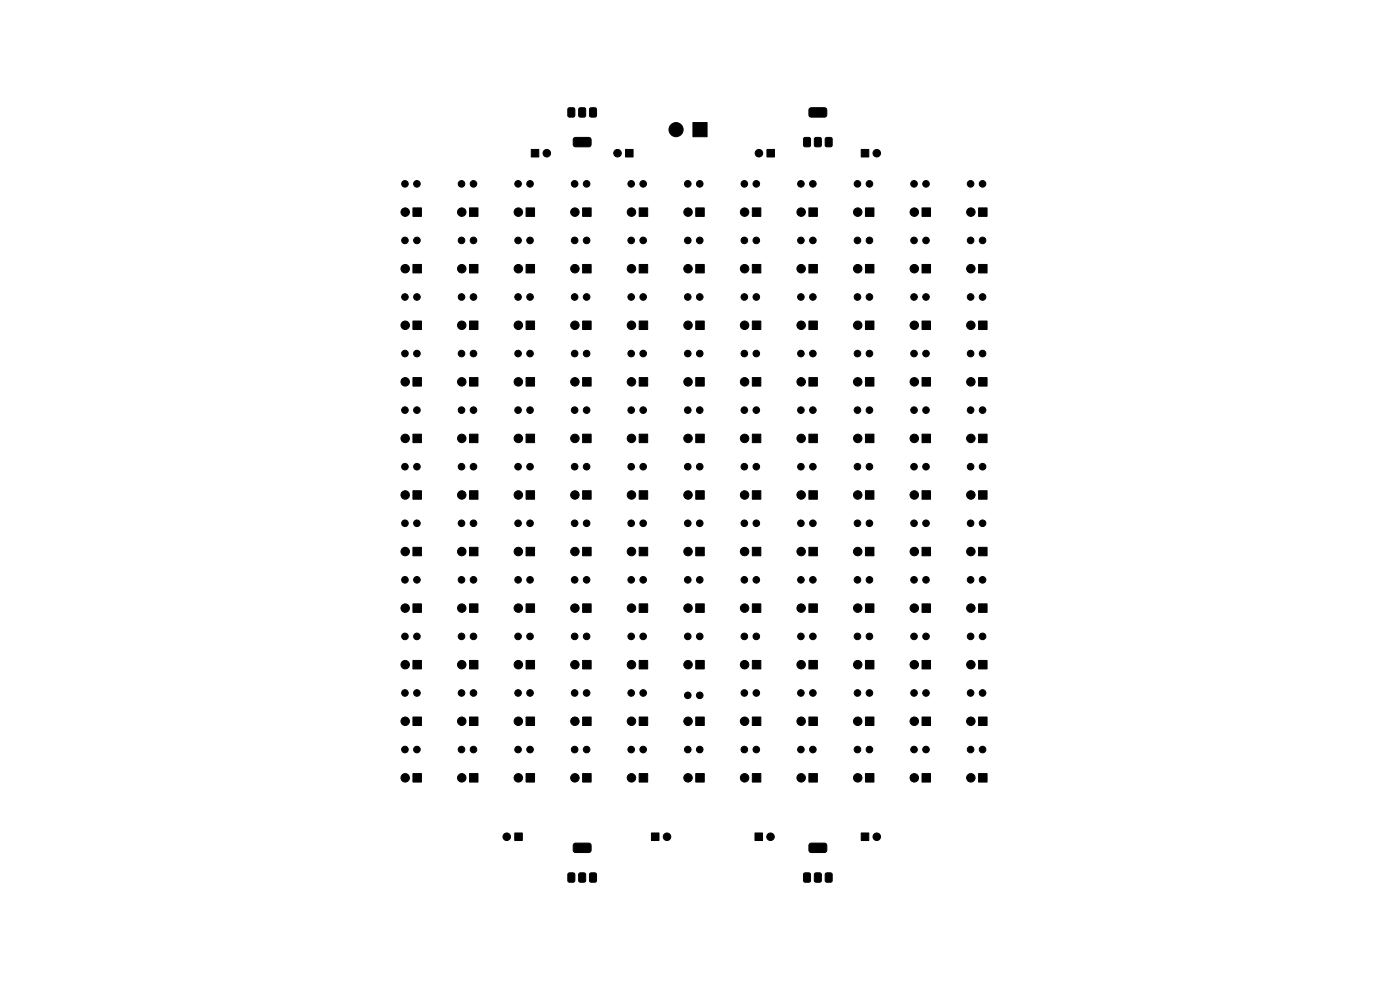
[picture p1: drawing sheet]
<svg xmlns="http://www.w3.org/2000/svg" width="297mm" height="210mm" viewBox="0 0 297 210" stroke-linecap="round" stroke-linejoin="round" font-family="sans-serif">
<g fill="#000" stroke="#000" stroke-width=".21">
<path d="M112.7 31.7h1.6v1.6h-1.6zM120.5 23l.3-.1h.9l.2 .1 .1 1.5-.2 .3-1 .1-.3-.2zM121.7 29.3l.4-.1h3l.3 .3-.1 1.4-.4 .3-3-.1-.3-.5v-1.1zM122.8 23l.3-.1h.9l.2 .1 .1 1.5-.2 .3-1 .1-.3-.2zM125.2 22.9h1l.3 .1 .1 1.5-.2 .3-1 .1-.3-.2v-1.5zM132.7 31.7h1.6v1.6h-1.6zM147 26h3v3h-3zM162.7 31.7h1.6v1.6h-1.6zM170.5 29.3l.3-.1h.9l.2 .1 .1 1.5-.2 .3-1 .1-.3-.2zM172.9 29.2h1l.3 .1 .1 1.5-.2 .3-1 .1-.3-.2v-1.5zM171.7 23l.4-.1h3l.3 .3-.1 1.4-.4 .3-3-.1-.3-.5v-1.1zM175.2 29.2h1l.3 .1 .1 1.5-.2 .3-1 .1-.3-.2v-1.5z"/>
<path d="M182.7 31.7h1.6v1.6h-1.6zM87.6 44.1h1.8v1.8h-1.8zM87.6 56.1h1.8v1.8h-1.8zM99.6 44.1h1.8v1.8h-1.8zM99.6 56.1h1.8v1.8h-1.8zM111.6 44.1h1.8v1.8h-1.8zM111.6 56.1h1.8v1.8h-1.8zM123.6 44.1h1.8v1.8h-1.8zM123.6 56.1h1.8v1.8h-1.8zM135.6 56.1h1.8v1.8h-1.8zM135.6 44.1h1.8v1.8h-1.8zM147.6 56.1h1.8v1.8h-1.8z"/>
<path d="M147.6 44.1h1.8v1.8h-1.8zM159.6 56.1h1.8v1.8h-1.8zM159.6 44.1h1.8v1.8h-1.8zM171.6 56.1h1.8v1.8h-1.8zM171.6 44.1h1.8v1.8h-1.8zM183.6 44.1h1.8v1.8h-1.8zM183.6 56.1h1.8v1.8h-1.8zM195.6 56.1h1.8v1.8h-1.8zM195.6 44.1h1.8v1.8h-1.8zM207.6 44.1h1.8v1.8h-1.8zM207.6 56.1h1.8v1.8h-1.8zM87.6 68.1h1.8v1.8h-1.8z"/>
<path d="M99.6 68.1h1.8v1.8h-1.8zM111.6 68.1h1.8v1.8h-1.8zM123.6 68.1h1.8v1.8h-1.8zM135.6 68.1h1.8v1.8h-1.8zM147.6 68.1h1.8v1.8h-1.8zM159.6 68.1h1.8v1.8h-1.8zM171.6 68.1h1.8v1.8h-1.8zM183.6 68.1h1.8v1.8h-1.8zM195.6 68.1h1.8v1.8h-1.8zM207.6 68.1h1.8v1.8h-1.8zM87.6 80.1h1.8v1.8h-1.8zM87.6 92.1h1.8v1.8h-1.8z"/>
<path d="M99.6 92.1h1.8v1.8h-1.8zM99.6 80.1h1.8v1.8h-1.8zM111.6 92.1h1.8v1.8h-1.8zM111.6 80.1h1.8v1.8h-1.8zM123.6 92.1h1.8v1.8h-1.8zM123.6 80.1h1.8v1.8h-1.8zM135.6 80.1h1.8v1.8h-1.8zM135.6 92.1h1.8v1.8h-1.8zM147.6 92.1h1.8v1.8h-1.8zM147.6 80.1h1.8v1.8h-1.8zM159.6 92.1h1.8v1.8h-1.8zM159.6 80.1h1.8v1.8h-1.8z"/>
<path d="M171.6 92.1h1.8v1.8h-1.8zM171.6 80.1h1.8v1.8h-1.8zM183.6 92.1h1.8v1.8h-1.8zM183.6 80.1h1.8v1.8h-1.8zM195.6 92.1h1.8v1.8h-1.8zM195.6 80.1h1.8v1.8h-1.8zM207.6 92.1h1.8v1.8h-1.8zM207.6 80.1h1.8v1.8h-1.8zM87.6 116.1h1.8v1.8h-1.8zM87.6 104.1h1.8v1.8h-1.8zM99.6 116.1h1.8v1.8h-1.8zM99.6 104.1h1.8v1.8h-1.8z"/>
<path d="M111.6 104.1h1.8v1.8h-1.8zM111.6 116.1h1.8v1.8h-1.8zM123.6 104.1h1.8v1.8h-1.8zM123.6 116.1h1.8v1.8h-1.8zM135.6 116.1h1.8v1.8h-1.8zM135.6 104.1h1.8v1.8h-1.8zM147.6 116.1h1.8v1.8h-1.8zM147.6 104.1h1.8v1.8h-1.8zM159.6 116.1h1.8v1.8h-1.8zM159.6 104.1h1.8v1.8h-1.8zM171.6 116.1h1.8v1.8h-1.8zM171.6 104.1h1.8v1.8h-1.8z"/>
<path d="M183.6 116.1h1.8v1.8h-1.8zM183.6 104.1h1.8v1.8h-1.8zM195.6 116.1h1.8v1.8h-1.8zM195.6 104.1h1.8v1.8h-1.8zM207.6 104.1h1.8v1.8h-1.8zM207.6 116.1h1.8v1.8h-1.8zM87.6 128.1h1.8v1.8h-1.8zM99.6 128.1h1.8v1.8h-1.8zM111.6 128.1h1.8v1.8h-1.8zM123.6 128.1h1.8v1.8h-1.8zM135.6 128.1h1.8v1.8h-1.8zM147.6 128.1h1.8v1.8h-1.8z"/>
<path d="M159.6 128.1h1.8v1.8h-1.8zM171.6 128.1h1.8v1.8h-1.8zM183.6 128.1h1.8v1.8h-1.8zM195.6 128.1h1.8v1.8h-1.8zM207.6 128.1h1.8v1.8h-1.8zM87.6 140.1h1.8v1.8h-1.8zM87.6 152.1h1.8v1.8h-1.8zM99.6 140.1h1.8v1.8h-1.8zM99.6 152.1h1.8v1.8h-1.8zM111.6 152.1h1.8v1.8h-1.8zM111.6 140.1h1.8v1.8h-1.8zM123.6 140.1h1.8v1.8h-1.8z"/>
<path d="M123.6 152.1h1.8v1.8h-1.8zM135.6 140.1h1.8v1.8h-1.8zM135.6 152.1h1.8v1.8h-1.8zM147.6 152.1h1.8v1.8h-1.8zM147.6 140.1h1.8v1.8h-1.8zM159.6 152.1h1.8v1.8h-1.8zM159.6 140.1h1.8v1.8h-1.8zM171.6 152.1h1.8v1.8h-1.8zM171.6 140.1h1.8v1.8h-1.8zM183.6 152.1h1.8v1.8h-1.8zM183.6 140.1h1.8v1.8h-1.8zM195.6 140.1h1.8v1.8h-1.8z"/>
<path d="M195.6 152.1h1.8v1.8h-1.8zM207.6 140.1h1.8v1.8h-1.8zM207.6 152.1h1.8v1.8h-1.8zM87.6 164.1h1.8v1.8h-1.8zM99.6 164.1h1.8v1.8h-1.8zM109.2 176.7h1.6v1.6h-1.6zM111.6 164.1h1.8v1.8h-1.8zM123.6 164.1h1.8v1.8h-1.8zM135.6 164.1h1.8v1.8h-1.8zM138.2 176.7h1.6v1.6h-1.6zM147.6 164.1h1.8v1.8h-1.8zM160.2 176.7h1.6v1.6h-1.6z"/>
<path d="M159.6 164.1h1.8v1.8h-1.8zM171.6 164.1h1.8v1.8h-1.8zM182.7 176.7h1.6v1.6h-1.6zM183.6 164.1h1.8v1.8h-1.8zM195.6 164.1h1.8v1.8h-1.8zM207.6 164.1h1.8v1.8h-1.8zM120.5 185.3l.3-.1h.9l.2 .1 .1 1.5-.2 .3-1 .1-.3-.2zM122.8 185.3l.3-.1h.9l.2 .1 .1 1.5-.2 .3-1 .1-.3-.2zM121.7 179l.4-.1h3l.3 .3-.1 1.4-.4 .3-3-.1-.3-.5v-1.1zM125.1 185.3l.3-.1h.9l.2 .1 .1 1.5-.2 .3-1 .1-.3-.2zM170.5 185.3l.3-.1h.9l.2 .1 .1 1.5-.2 .3-1 .1-.3-.2zM172.9 185.2h1l.3 .1 .1 1.5-.2 .3-1 .1-.3-.2v-1.5z"/>
<path d="M171.7 179l.4-.1h3l.3 .3-.1 1.4-.4 .3-3-.1-.3-.5v-1.1zM175.2 185.2h1l.3 .1 .1 1.5-.2 .3-1 .1-.3-.2v-1.5z"/>
<circle cx="85.9" cy="39" r=".7"/>
<circle cx="88.4" cy="39" r=".7"/>
<circle cx="97.9" cy="39" r=".7"/>
<circle cx="100.4" cy="39" r=".7"/>
<circle cx="109.9" cy="39" r=".7"/>
<circle cx="112.4" cy="39" r=".7"/>
<circle cx="116" cy="32.5" r=".8"/>
<circle cx="121.9" cy="39" r=".7"/>
<circle cx="124.4" cy="39" r=".7"/>
<circle cx="131" cy="32.5" r=".8"/>
<circle cx="133.9" cy="39" r=".7"/>
<circle cx="136.4" cy="39" r=".7"/>
<circle cx="143.4" cy="27.5" r="1.5"/>
<circle cx="145.9" cy="39" r=".7"/>
<circle cx="148.4" cy="39" r=".7"/>
<circle cx="157.9" cy="39" r=".7"/>
<circle cx="160.4" cy="39" r=".7"/>
<circle cx="161" cy="32.5" r=".8"/>
<circle cx="169.9" cy="39" r=".7"/>
<circle cx="172.4" cy="39" r=".7"/>
<circle cx="181.9" cy="39" r=".7"/>
<circle cx="184.4" cy="39" r=".7"/>
<circle cx="186" cy="32.5" r=".8"/>
<circle cx="193.9" cy="39" r=".7"/>
<circle cx="196.4" cy="39" r=".7"/>
<circle cx="205.9" cy="39" r=".7"/>
<circle cx="208.4" cy="39" r=".7"/>
<circle cx="85.9" cy="51" r=".7"/>
<circle cx="86" cy="45" r=".9"/>
<circle cx="86" cy="57" r=".9"/>
<circle cx="88.4" cy="51" r=".7"/>
<circle cx="97.9" cy="51" r=".7"/>
<circle cx="98" cy="45" r=".9"/>
<circle cx="98" cy="57" r=".9"/>
<circle cx="100.4" cy="51" r=".7"/>
<circle cx="109.9" cy="51" r=".7"/>
<circle cx="110" cy="45" r=".9"/>
<circle cx="110" cy="57" r=".9"/>
<circle cx="112.4" cy="51" r=".7"/>
<circle cx="121.9" cy="51" r=".7"/>
<circle cx="122" cy="45" r=".9"/>
<circle cx="122" cy="57" r=".9"/>
<circle cx="124.4" cy="51" r=".7"/>
<circle cx="133.9" cy="51" r=".7"/>
<circle cx="134" cy="45" r=".9"/>
<circle cx="134" cy="57" r=".9"/>
<circle cx="136.4" cy="51" r=".7"/>
<circle cx="145.9" cy="51" r=".7"/>
<circle cx="146" cy="45" r=".9"/>
<circle cx="146" cy="57" r=".9"/>
<circle cx="148.4" cy="51" r=".7"/>
<circle cx="157.9" cy="51" r=".7"/>
<circle cx="158" cy="45" r=".9"/>
<circle cx="158" cy="57" r=".9"/>
<circle cx="160.4" cy="51" r=".7"/>
<circle cx="169.9" cy="51" r=".7"/>
<circle cx="170" cy="45" r=".9"/>
<circle cx="170" cy="57" r=".9"/>
<circle cx="172.4" cy="51" r=".7"/>
<circle cx="181.9" cy="51" r=".7"/>
<circle cx="182" cy="45" r=".9"/>
<circle cx="182" cy="57" r=".9"/>
<circle cx="184.4" cy="51" r=".7"/>
<circle cx="193.9" cy="51" r=".7"/>
<circle cx="194" cy="45" r=".9"/>
<circle cx="194" cy="57" r=".9"/>
<circle cx="196.4" cy="51" r=".7"/>
<circle cx="205.9" cy="51" r=".7"/>
<circle cx="206" cy="45" r=".9"/>
<circle cx="206" cy="57" r=".9"/>
<circle cx="208.4" cy="51" r=".7"/>
<circle cx="85.9" cy="63" r=".7"/>
<circle cx="85.9" cy="75" r=".7"/>
<circle cx="86" cy="69" r=".9"/>
<circle cx="88.4" cy="63" r=".7"/>
<circle cx="88.4" cy="75" r=".7"/>
<circle cx="97.9" cy="63" r=".7"/>
<circle cx="97.9" cy="75" r=".7"/>
<circle cx="98" cy="69" r=".9"/>
<circle cx="100.4" cy="63" r=".7"/>
<circle cx="100.4" cy="75" r=".7"/>
<circle cx="109.9" cy="63" r=".7"/>
<circle cx="109.9" cy="75" r=".7"/>
<circle cx="110" cy="69" r=".9"/>
<circle cx="112.4" cy="63" r=".7"/>
<circle cx="112.4" cy="75" r=".7"/>
<circle cx="121.9" cy="63" r=".7"/>
<circle cx="121.9" cy="75" r=".7"/>
<circle cx="122" cy="69" r=".9"/>
<circle cx="124.4" cy="63" r=".7"/>
<circle cx="124.4" cy="75" r=".7"/>
<circle cx="133.9" cy="63" r=".7"/>
<circle cx="133.9" cy="75" r=".7"/>
<circle cx="134" cy="69" r=".9"/>
<circle cx="136.4" cy="63" r=".7"/>
<circle cx="136.4" cy="75" r=".7"/>
<circle cx="145.9" cy="63" r=".7"/>
<circle cx="145.9" cy="75" r=".7"/>
<circle cx="146" cy="69" r=".9"/>
<circle cx="148.4" cy="63" r=".7"/>
<circle cx="148.4" cy="75" r=".7"/>
<circle cx="157.9" cy="63" r=".7"/>
<circle cx="157.9" cy="75" r=".7"/>
<circle cx="158" cy="69" r=".9"/>
<circle cx="160.4" cy="63" r=".7"/>
<circle cx="160.4" cy="75" r=".7"/>
<circle cx="169.9" cy="63" r=".7"/>
<circle cx="169.9" cy="75" r=".7"/>
<circle cx="170" cy="69" r=".9"/>
<circle cx="172.4" cy="63" r=".7"/>
<circle cx="172.4" cy="75" r=".7"/>
<circle cx="181.9" cy="63" r=".7"/>
<circle cx="181.9" cy="75" r=".7"/>
<circle cx="182" cy="69" r=".9"/>
<circle cx="184.4" cy="63" r=".7"/>
<circle cx="184.4" cy="75" r=".7"/>
<circle cx="193.9" cy="63" r=".7"/>
<circle cx="193.9" cy="75" r=".7"/>
<circle cx="194" cy="69" r=".9"/>
<circle cx="196.4" cy="63" r=".7"/>
<circle cx="196.4" cy="75" r=".7"/>
<circle cx="205.9" cy="63" r=".7"/>
<circle cx="205.9" cy="75" r=".7"/>
<circle cx="206" cy="69" r=".9"/>
<circle cx="208.4" cy="63" r=".7"/>
<circle cx="208.4" cy="75" r=".7"/>
<circle cx="85.9" cy="99" r=".7"/>
<circle cx="85.9" cy="87" r=".7"/>
<circle cx="86" cy="93" r=".9"/>
<circle cx="86" cy="81" r=".9"/>
<circle cx="88.4" cy="99" r=".7"/>
<circle cx="88.4" cy="87" r=".7"/>
<circle cx="97.9" cy="99" r=".7"/>
<circle cx="97.9" cy="87" r=".7"/>
<circle cx="98" cy="93" r=".9"/>
<circle cx="98" cy="81" r=".9"/>
<circle cx="100.4" cy="99" r=".7"/>
<circle cx="100.4" cy="87" r=".7"/>
<circle cx="109.9" cy="99" r=".7"/>
<circle cx="109.9" cy="87" r=".7"/>
<circle cx="110" cy="93" r=".9"/>
<circle cx="110" cy="81" r=".9"/>
<circle cx="112.4" cy="99" r=".7"/>
<circle cx="112.4" cy="87" r=".7"/>
<circle cx="121.9" cy="99" r=".7"/>
<circle cx="121.9" cy="87" r=".7"/>
<circle cx="122" cy="93" r=".9"/>
<circle cx="122" cy="81" r=".9"/>
<circle cx="124.4" cy="99" r=".7"/>
<circle cx="124.4" cy="87" r=".7"/>
<circle cx="133.9" cy="99" r=".7"/>
<circle cx="133.9" cy="87" r=".7"/>
<circle cx="134" cy="93" r=".9"/>
<circle cx="134" cy="81" r=".9"/>
<circle cx="136.4" cy="99" r=".7"/>
<circle cx="136.4" cy="87" r=".7"/>
<circle cx="145.9" cy="99" r=".7"/>
<circle cx="145.9" cy="87" r=".7"/>
<circle cx="146" cy="93" r=".9"/>
<circle cx="146" cy="81" r=".9"/>
<circle cx="148.4" cy="99" r=".7"/>
<circle cx="148.4" cy="87" r=".7"/>
<circle cx="157.9" cy="99" r=".7"/>
<circle cx="157.9" cy="87" r=".7"/>
<circle cx="158" cy="93" r=".9"/>
<circle cx="158" cy="81" r=".9"/>
<circle cx="160.4" cy="99" r=".7"/>
<circle cx="160.4" cy="87" r=".7"/>
<circle cx="169.9" cy="99" r=".7"/>
<circle cx="169.9" cy="87" r=".7"/>
<circle cx="170" cy="93" r=".9"/>
<circle cx="170" cy="81" r=".9"/>
<circle cx="172.4" cy="99" r=".7"/>
<circle cx="172.4" cy="87" r=".7"/>
<circle cx="181.9" cy="99" r=".7"/>
<circle cx="181.9" cy="87" r=".7"/>
<circle cx="182" cy="93" r=".9"/>
<circle cx="182" cy="81" r=".9"/>
<circle cx="184.4" cy="99" r=".7"/>
<circle cx="184.4" cy="87" r=".7"/>
<circle cx="193.9" cy="99" r=".7"/>
<circle cx="193.9" cy="87" r=".7"/>
<circle cx="194" cy="93" r=".9"/>
<circle cx="194" cy="81" r=".9"/>
<circle cx="196.4" cy="99" r=".7"/>
<circle cx="196.4" cy="87" r=".7"/>
<circle cx="205.9" cy="99" r=".7"/>
<circle cx="205.9" cy="87" r=".7"/>
<circle cx="206" cy="93" r=".9"/>
<circle cx="206" cy="81" r=".9"/>
<circle cx="208.4" cy="99" r=".7"/>
<circle cx="208.4" cy="87" r=".7"/>
<circle cx="85.9" cy="111" r=".7"/>
<circle cx="86" cy="105" r=".9"/>
<circle cx="86" cy="117" r=".9"/>
<circle cx="88.4" cy="111" r=".7"/>
<circle cx="97.9" cy="111" r=".7"/>
<circle cx="98" cy="105" r=".9"/>
<circle cx="98" cy="117" r=".9"/>
<circle cx="100.4" cy="111" r=".7"/>
<circle cx="109.9" cy="111" r=".7"/>
<circle cx="110" cy="105" r=".9"/>
<circle cx="110" cy="117" r=".9"/>
<circle cx="112.4" cy="111" r=".7"/>
<circle cx="121.9" cy="111" r=".7"/>
<circle cx="122" cy="105" r=".9"/>
<circle cx="122" cy="117" r=".9"/>
<circle cx="124.4" cy="111" r=".7"/>
<circle cx="133.9" cy="111" r=".7"/>
<circle cx="134" cy="105" r=".9"/>
<circle cx="134" cy="117" r=".9"/>
<circle cx="136.4" cy="111" r=".7"/>
<circle cx="145.9" cy="111" r=".7"/>
<circle cx="146" cy="105" r=".9"/>
<circle cx="146" cy="117" r=".9"/>
<circle cx="148.4" cy="111" r=".7"/>
<circle cx="157.9" cy="111" r=".7"/>
<circle cx="158" cy="105" r=".9"/>
<circle cx="158" cy="117" r=".9"/>
<circle cx="160.4" cy="111" r=".7"/>
<circle cx="169.9" cy="111" r=".7"/>
<circle cx="170" cy="105" r=".9"/>
<circle cx="170" cy="117" r=".9"/>
<circle cx="172.4" cy="111" r=".7"/>
<circle cx="181.9" cy="111" r=".7"/>
<circle cx="182" cy="105" r=".9"/>
<circle cx="182" cy="117" r=".9"/>
<circle cx="184.4" cy="111" r=".7"/>
<circle cx="193.9" cy="111" r=".7"/>
<circle cx="194" cy="105" r=".9"/>
<circle cx="194" cy="117" r=".9"/>
<circle cx="196.4" cy="111" r=".7"/>
<circle cx="205.9" cy="111" r=".7"/>
<circle cx="206" cy="105" r=".9"/>
<circle cx="206" cy="117" r=".9"/>
<circle cx="208.4" cy="111" r=".7"/>
<circle cx="85.9" cy="123" r=".7"/>
<circle cx="85.9" cy="135" r=".7"/>
<circle cx="86" cy="129" r=".9"/>
<circle cx="88.4" cy="123" r=".7"/>
<circle cx="88.4" cy="135" r=".7"/>
<circle cx="97.9" cy="123" r=".7"/>
<circle cx="97.9" cy="135" r=".7"/>
<circle cx="98" cy="129" r=".9"/>
<circle cx="100.4" cy="123" r=".7"/>
<circle cx="100.4" cy="135" r=".7"/>
<circle cx="109.9" cy="123" r=".7"/>
<circle cx="109.9" cy="135" r=".7"/>
<circle cx="110" cy="129" r=".9"/>
<circle cx="112.4" cy="123" r=".7"/>
<circle cx="112.4" cy="135" r=".7"/>
<circle cx="121.9" cy="123" r=".7"/>
<circle cx="121.9" cy="135" r=".7"/>
<circle cx="122" cy="129" r=".9"/>
<circle cx="124.4" cy="123" r=".7"/>
<circle cx="124.4" cy="135" r=".7"/>
<circle cx="133.9" cy="123" r=".7"/>
<circle cx="133.9" cy="135" r=".7"/>
<circle cx="134" cy="129" r=".9"/>
<circle cx="136.4" cy="123" r=".7"/>
<circle cx="136.4" cy="135" r=".7"/>
<circle cx="145.9" cy="123" r=".7"/>
<circle cx="145.9" cy="135" r=".7"/>
<circle cx="146" cy="129" r=".9"/>
<circle cx="148.4" cy="123" r=".7"/>
<circle cx="148.4" cy="135" r=".7"/>
<circle cx="157.9" cy="123" r=".7"/>
<circle cx="157.9" cy="135" r=".7"/>
<circle cx="158" cy="129" r=".9"/>
<circle cx="160.4" cy="123" r=".7"/>
<circle cx="160.4" cy="135" r=".7"/>
<circle cx="169.9" cy="123" r=".7"/>
<circle cx="169.9" cy="135" r=".7"/>
<circle cx="170" cy="129" r=".9"/>
<circle cx="172.4" cy="123" r=".7"/>
<circle cx="172.4" cy="135" r=".7"/>
<circle cx="181.9" cy="123" r=".7"/>
<circle cx="181.9" cy="135" r=".7"/>
<circle cx="182" cy="129" r=".9"/>
<circle cx="184.4" cy="123" r=".7"/>
<circle cx="184.4" cy="135" r=".7"/>
<circle cx="193.9" cy="123" r=".7"/>
<circle cx="193.9" cy="135" r=".7"/>
<circle cx="194" cy="129" r=".9"/>
<circle cx="196.4" cy="123" r=".7"/>
<circle cx="196.4" cy="135" r=".7"/>
<circle cx="205.9" cy="123" r=".7"/>
<circle cx="205.9" cy="135" r=".7"/>
<circle cx="206" cy="129" r=".9"/>
<circle cx="208.4" cy="123" r=".7"/>
<circle cx="208.4" cy="135" r=".7"/>
<circle cx="85.9" cy="159" r=".7"/>
<circle cx="85.9" cy="147" r=".7"/>
<circle cx="86" cy="141" r=".9"/>
<circle cx="86" cy="153" r=".9"/>
<circle cx="88.4" cy="159" r=".7"/>
<circle cx="88.4" cy="147" r=".7"/>
<circle cx="97.9" cy="159" r=".7"/>
<circle cx="97.9" cy="147" r=".7"/>
<circle cx="98" cy="141" r=".9"/>
<circle cx="98" cy="153" r=".9"/>
<circle cx="100.4" cy="159" r=".7"/>
<circle cx="100.4" cy="147" r=".7"/>
<circle cx="109.9" cy="159" r=".7"/>
<circle cx="109.9" cy="147" r=".7"/>
<circle cx="110" cy="141" r=".9"/>
<circle cx="110" cy="153" r=".9"/>
<circle cx="112.4" cy="159" r=".7"/>
<circle cx="112.4" cy="147" r=".7"/>
<circle cx="121.9" cy="159" r=".7"/>
<circle cx="121.9" cy="147" r=".7"/>
<circle cx="122" cy="141" r=".9"/>
<circle cx="122" cy="153" r=".9"/>
<circle cx="124.4" cy="159" r=".7"/>
<circle cx="124.4" cy="147" r=".7"/>
<circle cx="133.9" cy="159" r=".7"/>
<circle cx="133.9" cy="147" r=".7"/>
<circle cx="134" cy="141" r=".9"/>
<circle cx="134" cy="153" r=".9"/>
<circle cx="136.4" cy="159" r=".7"/>
<circle cx="136.4" cy="147" r=".7"/>
<circle cx="145.9" cy="147.5" r=".7"/>
<circle cx="145.9" cy="159" r=".7"/>
<circle cx="146" cy="141" r=".9"/>
<circle cx="146" cy="153" r=".9"/>
<circle cx="148.4" cy="147.5" r=".7"/>
<circle cx="148.4" cy="159" r=".7"/>
<circle cx="157.9" cy="159" r=".7"/>
<circle cx="157.9" cy="147" r=".7"/>
<circle cx="158" cy="141" r=".9"/>
<circle cx="158" cy="153" r=".9"/>
<circle cx="160.4" cy="159" r=".7"/>
<circle cx="160.4" cy="147" r=".7"/>
<circle cx="169.9" cy="159" r=".7"/>
<circle cx="169.9" cy="147" r=".7"/>
<circle cx="170" cy="141" r=".9"/>
<circle cx="170" cy="153" r=".9"/>
<circle cx="172.4" cy="159" r=".7"/>
<circle cx="172.4" cy="147" r=".7"/>
<circle cx="181.9" cy="159" r=".7"/>
<circle cx="181.9" cy="147" r=".7"/>
<circle cx="182" cy="141" r=".9"/>
<circle cx="182" cy="153" r=".9"/>
<circle cx="184.4" cy="159" r=".7"/>
<circle cx="184.4" cy="147" r=".7"/>
<circle cx="193.9" cy="159" r=".7"/>
<circle cx="193.9" cy="147" r=".7"/>
<circle cx="194" cy="141" r=".9"/>
<circle cx="194" cy="153" r=".9"/>
<circle cx="196.4" cy="159" r=".7"/>
<circle cx="196.4" cy="147" r=".7"/>
<circle cx="205.9" cy="159" r=".7"/>
<circle cx="205.9" cy="147" r=".7"/>
<circle cx="206" cy="141" r=".9"/>
<circle cx="206" cy="153" r=".9"/>
<circle cx="208.4" cy="159" r=".7"/>
<circle cx="208.4" cy="147" r=".7"/>
<circle cx="86" cy="165" r=".9"/>
<circle cx="98" cy="165" r=".9"/>
<circle cx="107.5" cy="177.5" r=".8"/>
<circle cx="110" cy="165" r=".9"/>
<circle cx="122" cy="165" r=".9"/>
<circle cx="134" cy="165" r=".9"/>
<circle cx="141.5" cy="177.5" r=".8"/>
<circle cx="146" cy="165" r=".9"/>
<circle cx="158" cy="165" r=".9"/>
<circle cx="163.5" cy="177.5" r=".8"/>
<circle cx="170" cy="165" r=".9"/>
<circle cx="182" cy="165" r=".9"/>
<circle cx="186" cy="177.5" r=".8"/>
<circle cx="194" cy="165" r=".9"/>
<circle cx="206" cy="165" r=".9"/>
</g>
</svg>
